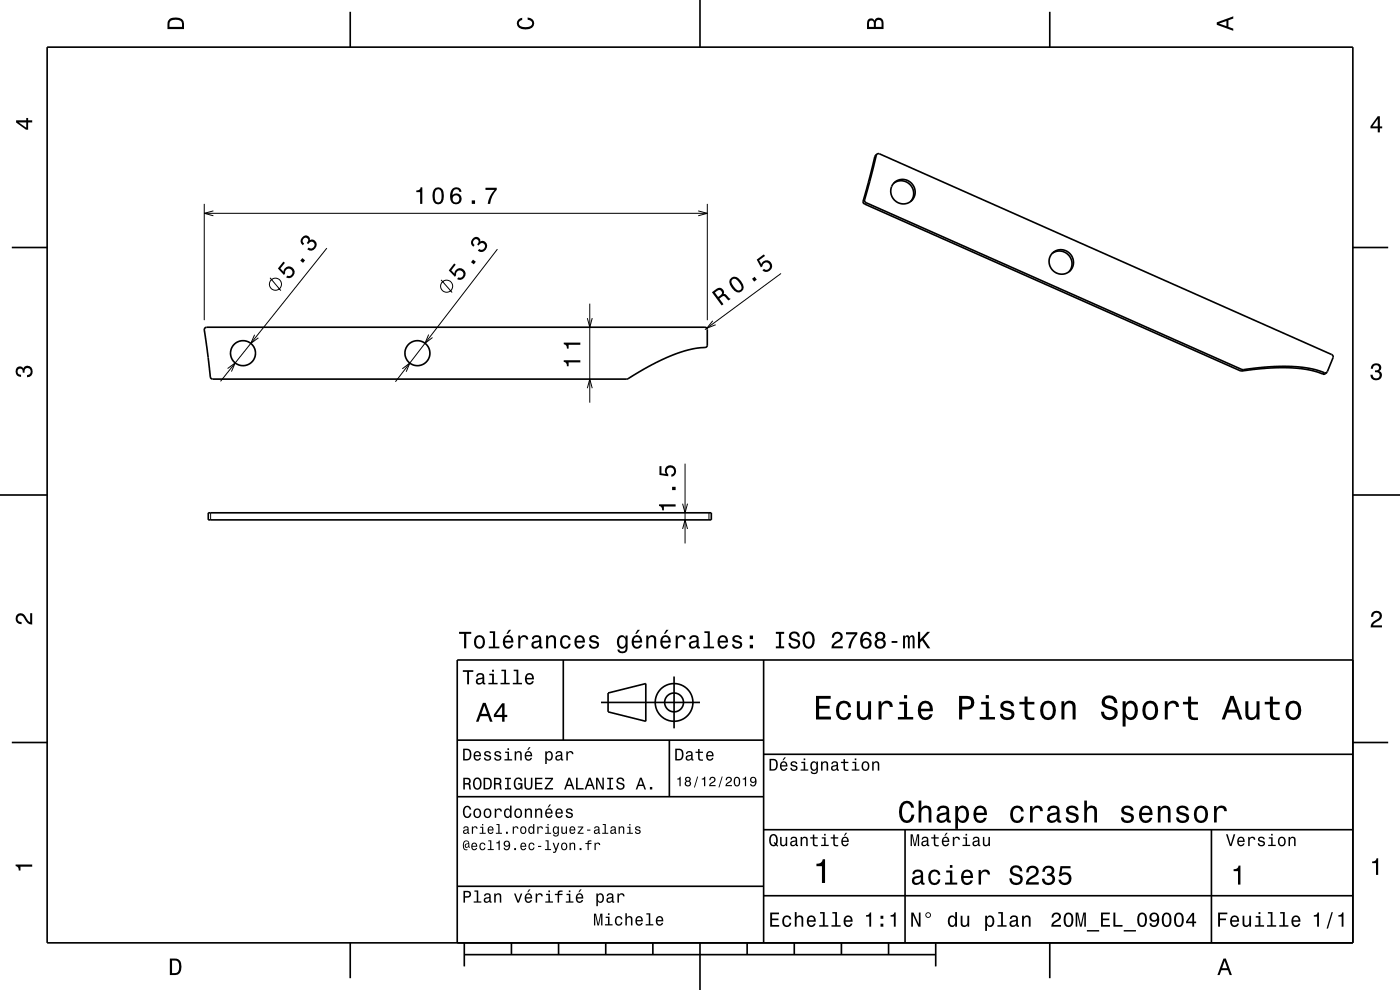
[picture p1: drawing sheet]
<svg xmlns="http://www.w3.org/2000/svg" width="297mm" height="210mm" viewBox="0 0 297 210" stroke-linecap="round" stroke-linejoin="round" font-family="sans-serif">
<g fill="none" stroke="#000" stroke-width=".21">
<path d="M185.9 32.9l-.3 .3M43.3 43.3v24.6M43.3 45.3h106.8M45.3 44.7l-2 .6 2 .5M57.3 58.9l2.3 2.8M69.3 52.6l-22.5 28.3M93.6 59.4l2.3 2.7M105.5 52.9l-21.6 28.1M148.1 44.7l2 .6-2 .5M150.1 43.3v24.6M165.7 58l-16.1 11.9M183.4 42.4l-.3 .3"/>
<path d="M183.7 43l-.3 .3M48.3 78.2l1.6-1.2-.8 1.8M54 71l-.8 1.8 1.6-1.1M85.3 78.2l1.6-1.2-.7 1.9M90.9 71l-.7 1.8 1.6-1.2M124.6 67.5l.5 1.9 .5-1.9M125.1 64.4v21M151.2 68.1l-1.2 1.5 1.8-.7M263.5 78.4l-.4 .3M263.7 78.4l-.3 .3M281 79.1l-.4 .3M124.6 82.3l.5-1.9 .5 1.9"/>
<path d="M145.3 98.4v16.9M44.7 108.8v1.5M144.8 112.2l.5-1.9 .5 1.9M144.8 106.8l.5 2 .5-2M150.4 108.8v1.5"/>
<circle cx="58.4" cy="60.3" r="1.28"/>
<circle cx="94.8" cy="60.7" r="1.28"/>
</g>
<g fill="none" stroke="#000" stroke-width=".35">
<path d="M10 10h277v190h-277zM74.3 2.5v7.5M148.5 0v10M222.7 2.5v7.5M186 32.7a3.1 3.1 0 0 0-.8 2l-2 7.7a.58 .58 0 0 0 .2 .9l79.7 35.4 5.7-.6 4.6-.1 3.8 .4 3.1 .8a.85 .85 0 0 0 1.2-.2M186 32.7l.6-.1 96 42.6 .1 .2 .1 .5-1.3 3.1M186 32.7l-2.5 9.4a.58 .58 0 0 0 .2 .9l79.8 35.4 5.5-.6 4.5-.1 3.8 .3 1.9 .5 1.8 .6 .5-.1M189.6 38.8a2.66 2.66 0 0 1 3.5 .4 2.66 2.66 0 0 1 .1 3.5M2.5 52.5h7.5M223.2 53.8a2.66 2.66 0 0 1 3.5 .3 2.66 2.66 0 0 1 .1 3.6M287 52.5h7.5M43.4 69.6l.4-.2h105.8l.2 .1 .3 .4v3.3a1.08 1.08 0 0 1-1.3 .5l-3.3 .7-3.5 1.2-3.8 1.8-5.2 3h-87.9a.99 .99 0 0 1-.6-1.2l-1.2-9.2z"/>
<path d="M0 105h10M44.2 108.8h106.7v1.5h-106.7zM287 105h10M119.5 140v17M162 140v60M287 140h-190v60M2.5 157.5h7.5M97 157h65M127.5 149h21M129 147l8-2v8l-8-2zM142 157v12M143 143.5v11"/>
<path d="M287 157.5h7.5M97 169h65M162 176h125M162 160h125M192 176v24M257 176v24M97 188h65M162 190h125M74.3 200v7.5M98.5 202.5h100M98.5 200v5M108.5 200v2.5"/>
<path d="M118.5 200v2.5M128.5 200v2.5M138.5 200v2.5M148.5 200v10M158.5 200v2.5M168.5 200v2.5M178.5 200v2.5M188.5 200v2.5M198.5 200v5M222.7 200v7.5"/>
<circle cx="191.6" cy="40.7" r="2.6"/>
<circle cx="225.1" cy="55.5" r="2.6"/>
<circle cx="51.6" cy="74.9" r="2.65"/>
<circle cx="88.6" cy="74.9" r="2.65"/>
<circle cx="143" cy="149" r="2"/>
<circle cx="143" cy="149" r="4"/>
</g>
<g fill="#000">
<path d="M36 4a2.18 2.18 0 0 0-.5 2.2h3.5v-1.2a1.43 1.43 0 0 0-1.7-1.3zM36.3 4.4a2.15 2.15 0 0 1 2.2 .3l.1 1h-2.6v-1z" fill-rule="evenodd"/>
<path d="M109.9 4.2l.9-.4v.4a.7 .7 0 0 0-.7 .5 .7 .7 0 0 0 .3 .8 1.7 1.7 0 0 0 2.5-.5 .9 .9 0 0 0-1-.8v-.5a1.24 1.24 0 0 1 1.4 1.1 1.24 1.24 0 0 1-1 1.4 2.22 2.22 0 0 1-2.5-.7l-.2-.5z" fill-rule="evenodd"/>
<path d="M184.2 4.2l-.3 .7v1.3h3.5v-1.3a.98 .98 0 0 0-.7-1.1 .98 .98 0 0 0-1.2 .6 .84 .84 0 0 0-1.3-.2zM184.5 4.5a.54 .54 0 0 1 .6-.1 .54 .54 0 0 1 .3 .6v.7h-1zM185.9 4.4a.62 .62 0 0 1 .8-.1 .62 .62 0 0 1 .3 .6v.8h-1.2z" fill-rule="evenodd"/>
<path d="M258.1 4.7v.6l3.5 1.2v-.4l-1-.4v-1.4l1-.4v-.4zM258.6 5l1.6-.5v1z" fill-rule="evenodd"/>
<path d="M3.4 25.5v.5l2.1 1.5h.5v-1.5h.8v-.5h-.8v-.5h-.4v.5zM4 26h1.6v1.1z" fill-rule="evenodd"/>
<path d="M292.3 24.7l-1.6 2.1v.4h1.6v.9h.4v-.9h.5v-.4h-.5v-2.1zM292.3 25.2v1.6h-1.1z" fill-rule="evenodd"/>
<path d="M60.1 55.5l-1.1 1.5 1.2 1.3 .3-.3a.8 .8 0 0 1 .6-1.1 .8 .8 0 0 1 .9 .8 .8 .8 0 0 1-1 .8l-.3 .3a1.21 1.21 0 0 0 1.7-.5 1.21 1.21 0 0 0-.7-1.7 1.21 1.21 0 0 0-1.6 1l-.6-.7 .9-1.2zM64.1 54.7l-.4 .6 .6 .5 .4-.6zM64 50.4a1.05 1.05 0 0 0 .2 1.6l.3-.3a.62 .62 0 0 1-.4-.8 .62 .62 0 0 1 .7-.4 .62 .62 0 0 1 .5 .7l-.2 .3 .3 .3a.72 .72 0 0 1 .9-.5 .72 .72 0 0 1 .4 1 .72 .72 0 0 1-.9 .4l-.3-.2-.3 .4a1.18 1.18 0 0 0 1.9-.5 1.18 1.18 0 0 0-1.1-1.6l-.3 .1a.9 .9 0 0 0-.6-.9 .9 .9 0 0 0-1.1 .4z" fill-rule="evenodd"/>
<path d="M88.3 40.4v.4h.8v2.5h.5v-3.6h-.4a.77 .77 0 0 1-.9 .7zM92.1 40.2a2.68 2.68 0 0 0 .3 3 1.14 1.14 0 0 0 1.7-.9 2.31 2.31 0 0 0-.6-2.5l-.5-.1-.6 .1zM92.6 40.2h.7a2.36 2.36 0 0 1 0 2.7h-.7a2.38 2.38 0 0 1 0-2.7zM96 40a2.39 2.39 0 0 0 .2 3.2 1.16 1.16 0 0 0 1.5-.3 1.16 1.16 0 0 0-.2-1.5 1.16 1.16 0 0 0-1.5 0 1.02 1.02 0 0 1 .8-1.3 .58 .58 0 0 1 .6 .6h.5a1.11 1.11 0 0 0-.7-.9 1.11 1.11 0 0 0-1.2 .2zM96 42.2a.75 .75 0 0 1 1.4 0 .75 .75 0 0 1-1.4 0zM100.1 42.5v.8h.7v-.8zM103 39.8v.5h1.9a5.2 5.2 0 0 0-1.4 3h.5a5.3 5.3 0 0 1 1.4-3.1v-.4z" fill-rule="evenodd"/>
<path d="M96.4 55.9l-1.2 1.5 1.3 1.3 .3-.3a.8 .8 0 0 1 .5-1.1 .8 .8 0 0 1 1 .8 .8 .8 0 0 1-1 .7l-.3 .4a1.21 1.21 0 0 0 1.7-.5 1.21 1.21 0 0 0-.8-1.7 1.21 1.21 0 0 0-1.5 1l-.7-.6 1-1.3zM100.3 55.1l-.4 .5 .6 .5 .4-.6zM100.2 50.8a1.04 1.04 0 0 0 .2 1.5l.3-.3a.62 .62 0 0 1-.4-.8 .62 .62 0 0 1 .7-.4 .62 .62 0 0 1 .5 .7l-.3 .4 .3 .2a.72 .72 0 0 1 1-.5 .72 .72 0 0 1 .4 1 .72 .72 0 0 1-1 .4l-.3-.2-.2 .4a1.18 1.18 0 0 0 1.8-.5 1.18 1.18 0 0 0-1.1-1.6l-.2 .1a.9 .9 0 0 0-.7-.9 .9 .9 0 0 0-1 .5z" fill-rule="evenodd"/>
<path d="M119.6 76.4v.4a.78 .78 0 0 1 .7 .9h.3v-.8h2.5v-.5zM119.6 72.7v.3a.78 .78 0 0 1 .7 1h.3v-.9h2.5v-.4z" fill-rule="evenodd"/>
<path d="M151 62l2.1 2.8 .4-.3-.9-1.2a1.09 1.09 0 0 1 1.1-.5l.9 .9 .4-.3-1.1-1h-.4a.97 .97 0 0 0-.3-1.2 .97 .97 0 0 0-1.2 .1zM151.7 62.1a1.09 1.09 0 0 1 1.1-.5 .6 .6 0 0 1 .4 .5 .6 .6 0 0 1-.4 .6l-.4 .3z" fill-rule="evenodd"/>
<path d="M155.2 58.9a1.43 1.43 0 0 0 .1 2.2 1.41 1.41 0 0 0 2 .7 1.42 1.42 0 0 0-.1-2.2 1.51 1.51 0 0 0-2-.7zM155.4 59.2l.3-.1a2.38 2.38 0 0 1 1.6 2.1l-.6 .4a2.38 2.38 0 0 1-1.5-2.1zM159.5 59.1l.5 .6 .5-.4-.4-.6zM160.5 55.1l.9 1.6 .3-.2a.8 .8 0 0 1 .9-.9 .8 .8 0 0 1 .7 1 .8 .8 0 0 1-1.2 .4l-.4 .3a1.21 1.21 0 0 0 1.9 0 1.21 1.21 0 0 0-.4-1.8 1.21 1.21 0 0 0-1.7 .5l-.4-.8 1.2-.9-.3-.3z" fill-rule="evenodd"/>
<path d="M291.1 77.4a1.08 1.08 0 0 1 1.4-.2 1.08 1.08 0 0 1 .4 1.2l-.3 .3a1.06 1.06 0 0 1 .5 1.3 1.06 1.06 0 0 1-1.2 .7 1.1 1.1 0 0 1-1.2-1.2h.5a.71 .71 0 0 0 1 .8 .71 .71 0 0 0 .1-1.3h-.6v-.4a.61 .61 0 0 0 .8-.3 .61 .61 0 0 0-.2-.8 .61 .61 0 0 0-.9 .2l-.1 .5h-.5z" fill-rule="evenodd"/>
<path d="M3.6 78a.86 .86 0 0 1 1.4 .2 1.06 1.06 0 0 1 1.2-.6 1.06 1.06 0 0 1 .7 1.2 1.1 1.1 0 0 1-1.2 1.2v-.4a.71 .71 0 0 0 .8-1 .71 .71 0 0 0-1.3-.1v.6h-.4a.61 .61 0 0 0-.3-.8 .61 .61 0 0 0-.8 .2 .61 .61 0 0 0 .2 .8l.6 .2v.4a1.15 1.15 0 0 1-1.2-.6 1.15 1.15 0 0 1 .3-1.3z" fill-rule="evenodd"/>
<path d="M139.8 107v.3a.77 .77 0 0 1 .7 1h.3v-.9h2.5v-.4zM142.6 103.3v.7h.7v-.7zM139.9 98.9v1.8l1.9 .3v-.4a.79 .79 0 0 1-.2-1.1 .79 .79 0 0 1 1.1-.1 .79 .79 0 0 1 0 1.2l-.3 .1v.4a1.21 1.21 0 0 0 1.1-1.5 1.21 1.21 0 0 0-1.7-.8 1.21 1.21 0 0 0-.5 1.8l-1-.2v-1.5z" fill-rule="evenodd"/>
<path d="M3.6 130.4a1.22 1.22 0 0 1 2 .7l.4 .6 .4 .3v-1.9h.4v2.4a1.8 1.8 0 0 1-1.7-1.4 .71 .71 0 0 0-.9-.5 .71 .71 0 0 0-.5 .8 .71 .71 0 0 0 .9 .5v.5a1.18 1.18 0 0 1-1.2-.7 1.18 1.18 0 0 1 .2-1.3z" fill-rule="evenodd"/>
<path d="M97.4 134v.5h1v3h.5v-3h1.1v-.5zM100.9 135.1a1.53 1.53 0 0 0 .8 2.5 1.48 1.48 0 0 0 1.2-1.4 1.48 1.48 0 0 0-1.2-1.5l-.5 .1zM101.2 135.4a.67 .67 0 0 1 .7-.3 .67 .67 0 0 1 .5 .6 1.11 1.11 0 0 1-.7 1.5 1.17 1.17 0 0 1-.5-1.8zM103.9 133.9v.4h.7v2.9h-.9v.3h2.2v-.3h-.9v-3.3zM107.9 133.6l-.5 .9h.3l.7-.9zM107 135.1a1.54 1.54 0 0 0 .8 2.5 1.06 1.06 0 0 0 1.1-.8h-.5l-.2 .3-.4 .1a.76 .76 0 0 1-.7-.9h1.8a1.17 1.17 0 0 0-.5-1.4 1.17 1.17 0 0 0-1.4 .2zM107.3 135.3a.66 .66 0 0 1 .8-.1 .66 .66 0 0 1 .4 .7h-1.4zM109.9 134.8v2.7h.5v-1.5a.66 .66 0 0 1 .3-.8 .66 .66 0 0 1 .9 .2v.3h.5a.89 .89 0 0 0-.7-1 .89 .89 0 0 0-1 .6v-.5zM113.1 135l-.3 .6h.4a.55 .55 0 0 1 .7-.5 .55 .55 0 0 1 .4 .8h-.2a1 1 0 0 0-1.1 .2 1 1 0 0 0-.2 1 .93 .93 0 0 0 1.6 .1l.1 .3h.6v-.3l-.3-.1v-1.6a1.02 1.02 0 0 0-.7-.8 1.02 1.02 0 0 0-1 .3zM113.3 136.5l1.1-.3a.77 .77 0 0 1-.2 .8 .77 .77 0 0 1-.9 .1l-.1-.3zM115.9 134.8v2.7h.4v-1.5a.63 .63 0 0 1 .5-.9 .63 .63 0 0 1 .7 .7v1.7h.5v-1.8a.89 .89 0 0 0-.7-.9 .89 .89 0 0 0-1 .4v-.4zM119.1 135.1a1.53 1.53 0 0 0 .9 2.5 1.07 1.07 0 0 0 1.1-1h-.5a.67 .67 0 0 1-.6 .6 .67 .67 0 0 1-.7-.6 1.11 1.11 0 0 1 .7-1.5 .6 .6 0 0 1 .6 .6h.5a1.09 1.09 0 0 0-.8-.9 1.09 1.09 0 0 0-1.2 .3zM122.2 135.1a1.54 1.54 0 0 0 .8 2.5 1.06 1.06 0 0 0 1-.8h-.4l-.2 .3-.4 .1a.76 .76 0 0 1-.7-.9h1.8a1.17 1.17 0 0 0-.5-1.4 1.17 1.17 0 0 0-1.4 .2zM122.5 135.3a.66 .66 0 0 1 .8-.1 .66 .66 0 0 1 .3 .7h-1.3zM125.3 135a.75 .75 0 0 0-.3 .8 .75 .75 0 0 0 .7 .5l.9 .3a.63 .63 0 0 1-.6 .7 .63 .63 0 0 1-.6-.6h-.5a1.07 1.07 0 0 0 1.2 .9 1.07 1.07 0 0 0 .9-1.2l-.4-.3-1.1-.4a.53 .53 0 0 1 .5-.7 .53 .53 0 0 1 .6 .5h.4a1.03 1.03 0 0 0-.7-.8 1.03 1.03 0 0 0-1 .3zM131.2 135.1a1.57 1.57 0 0 0 .7 2.5l.5-.1 .3-.4a.73 .73 0 0 1-.3 1 .73 .73 0 0 1-1-.3h-.4a1.1 1.1 0 0 0 1.2 .8 1.1 1.1 0 0 0 .9-1.2v-2.6h-.4v.5l-.3-.4a.9 .9 0 0 0-1.2 .2zM131.5 135.4a.63 .63 0 0 1 .7-.3 .63 .63 0 0 1 .5 .6 1.11 1.11 0 0 1-.7 1.5 1.19 1.19 0 0 1-.5-1.8zM135.3 133.6l-.5 .9h.3l.7-.9zM134.3 135.1a1.54 1.54 0 0 0 .8 2.5 1.06 1.06 0 0 0 1.1-.8h-.5l-.2 .3-.3 .1a.76 .76 0 0 1-.7-.9h1.7a1.16 1.16 0 0 0-.5-1.4 1.16 1.16 0 0 0-1.4 .2zM134.6 135.3a.66 .66 0 0 1 .8-.1 .66 .66 0 0 1 .4 .7h-1.3zM137.1 134.8v2.7h.4v-1.5a.63 .63 0 0 1 .6-.9 .63 .63 0 0 1 .7 .7v1.7h.4v-1.8a.89 .89 0 0 0-.6-.9 .89 .89 0 0 0-1.1 .4v-.4zM141.3 133.6l-.5 .9h.3l.7-.9zM140.4 135.1a1.54 1.54 0 0 0 .8 2.5 1.05 1.05 0 0 0 1.1-.8h-.5l-.2 .3-.4 .1a.76 .76 0 0 1-.7-.9h1.8a1.16 1.16 0 0 0-.5-1.4 1.16 1.16 0 0 0-1.4 .2zM140.7 135.3a.66 .66 0 0 1 .8-.1 .66 .66 0 0 1 .3 .7h-1.3zM143.3 134.8v2.7h.5v-1.5a.66 .66 0 0 1 .3-.8 .66 .66 0 0 1 .9 .2v.3h.5a.89 .89 0 0 0-.7-1 .89 .89 0 0 0-1.1 .6v-.5zM146.5 135l-.3 .6h.4a.55 .55 0 0 1 .7-.5 .55 .55 0 0 1 .4 .8h-.2a1 1 0 0 0-1.1 .2 1 1 0 0 0-.2 1 .93 .93 0 0 0 1.6 .1l.1 .3h.6v-.3l-.3-.1v-1.6a1.02 1.02 0 0 0-1.7-.5zM146.7 136.5l1.1-.3a.77 .77 0 0 1-.2 .8 .77 .77 0 0 1-.9 .1zM149.4 133.9v.4h.7v2.9h-.9v.3h2.3v-.3h-.9v-3.3zM152.5 135.1a1.54 1.54 0 0 0 .8 2.5 1.06 1.06 0 0 0 1.1-.8h-.4l-.3 .3-.3 .1a.76 .76 0 0 1-.7-.9h1.7a1.17 1.17 0 0 0-.4-1.4 1.17 1.17 0 0 0-1.5 .2zM152.9 135.3a.66 .66 0 0 1 .8-.1 .66 .66 0 0 1 .3 .7h-1.3zM155.6 135a.75 .75 0 0 0-.2 .8 .75 .75 0 0 0 .7 .5l.9 .3a.63 .63 0 0 1-.6 .7 .63 .63 0 0 1-.7-.6h-.4a1.07 1.07 0 0 0 1.2 .9 1.07 1.07 0 0 0 .9-1.2l-.4-.3-1.1-.4a.53 .53 0 0 1 .4-.7 .53 .53 0 0 1 .6 .5h.5a1.03 1.03 0 0 0-.7-.8 1.03 1.03 0 0 0-1.1 .3zM159.1 136.8v.7h.6v-.7zM159.1 134.8v.8h.6v-.8zM164.6 134v.5h.6v2.6h-.6v.4h1.8v-.4h-.7v-2.6h.7v-.5zM167.7 134.2a.96 .96 0 0 0-.3 1.1 .96 .96 0 0 0 .9 .6 .77 .77 0 0 1 .9 .9 .83 .83 0 0 1-.9 .4 .83 .83 0 0 1-.6-.8h-.4a1.21 1.21 0 0 0 1.4 1.3 1.21 1.21 0 0 0 .8-1.9l-.8-.3a.71 .71 0 0 1-.9-.6 .7 .7 0 0 1 .8-.5 .7 .7 0 0 1 .6 .7h.5a1.16 1.16 0 0 0-.7-1.1 1.16 1.16 0 0 0-1.3 .2zM170.6 134.4a2.53 2.53 0 0 0 .4 3.1 1.21 1.21 0 0 0 1.7-.9 1.94 1.94 0 0 0-.9-2.6l-.8 .1zM171.2 134.4h.3a1.7 1.7 0 0 1 .4 2.7l-.4 .1a1.69 1.69 0 0 1-.3-2.8zM176.8 134.3l-.3 1h.4a.71 .71 0 0 1 .5-.9 .71 .71 0 0 1 .9 .5 .71 .71 0 0 1-.5 .9 1.81 1.81 0 0 0-1.4 1.7h2.4v-.4h-1.9a2.23 2.23 0 0 1 1.5-1.2 1.13 1.13 0 0 0 .1-1.6 1.13 1.13 0 0 0-1.7 0zM179.5 134.1v.5h1.9a5.2 5.2 0 0 0-1.4 2.9h.5a5.3 5.3 0 0 1 1.4-3v-.4zM183 134.3l-.4 .8a1.75 1.75 0 0 0 1.1 2.5 1.15 1.15 0 0 0 1.2-1.5 1.15 1.15 0 0 0-1.9-.4 1.03 1.03 0 0 1 .8-1.3 .58 .58 0 0 1 .6 .6h.5a1.12 1.12 0 0 0-.7-1 1.12 1.12 0 0 0-1.2 .3zM182.9 136.5a.75 .75 0 0 1 1.5 0 .75 .75 0 0 1-1.5 0zM185.9 134.3a.83 .83 0 0 0 .2 1.3 1.11 1.11 0 0 0-.4 1.6 1.11 1.11 0 0 0 1.5 .3 1.03 1.03 0 0 0 .7-.9 1.03 1.03 0 0 0-.6-1 .89 .89 0 0 0 .5-1 .89 .89 0 0 0-1.1-.6zM186 136.6a.71 .71 0 0 1 1.4 0 .71 .71 0 0 1-1.4 0zM186.1 135a.6 .6 0 0 1 1.2 0 .6 .6 0 0 1-1.2 0zM189.2 136v.4h1.2v-.4zM191.6 134.8v2.7h.4v-2.1l.2-.3h.3l.1 .3v2.1h.4v-2l.4-.4 .2 .1v.4v1.9h.4v-1.8a.69 .69 0 0 0-.5-1l-.5 .4-.2-.3-.3-.1-.5 .4v-.3zM194.7 134v3.5h.5v-1.2l.4-.5 1.2 1.7h.6l-1.5-2 1.4-1.5h-.6l-1.5 1.6v-1.6z" fill-rule="evenodd"/>
<path d="M291.2 129.9a1.18 1.18 0 0 1 1.9 .3 1.18 1.18 0 0 1-1 1.7l-.5 .3-.3 .5h1.9v.4h-2.4a1.8 1.8 0 0 1 1.4-1.8 .71 .71 0 0 0 .5-.8 .71 .71 0 0 0-.9-.5 .71 .71 0 0 0-.5 .8h-.4z" fill-rule="evenodd"/>
<path d="M98.2 158.8v2.5h.9a1.37 1.37 0 0 0 .7-2.2 1.56 1.56 0 0 0-1.6-.3zM98.6 159.1a.98 .98 0 0 1 1.1 .7 .98 .98 0 0 1-.6 1.2h-.5zM100.7 159.6a1.04 1.04 0 0 0-.2 1.2 1.04 1.04 0 0 0 1 .5l.5-.5h-.3l-.4 .3a.54 .54 0 0 1-.5-.7h1.3a.83 .83 0 0 0-.4-.9 .83 .83 0 0 0-1 .1zM100.9 159.7l.2-.1a.47 .47 0 0 1 .5 .1 .47 .47 0 0 1 .1 .5h-.9zM102.9 159.5l-.2 .1a.69 .69 0 0 0 .9 .9l.2 .1a.43 .43 0 0 1-.4 .5 .43 .43 0 0 1-.4-.4h-.3a.74 .74 0 0 0 .9 .7 .74 .74 0 0 0 .5-1l-1-.4a.38 .38 0 0 1 .3-.5 .38 .38 0 0 1 .4 .4h.3a.78 .78 0 0 0-1.2-.4zM105.1 159.5l-.2 .1a.69 .69 0 0 0 .9 .9l.2 .1a.43 .43 0 0 1-.4 .5 .43 .43 0 0 1-.5-.4h-.3a.74 .74 0 0 0 .9 .7 .74 .74 0 0 0 .5-1l-.9-.4a.38 .38 0 0 1 .3-.5 .38 .38 0 0 1 .4 .4h.3a.77 .77 0 0 0-1.2-.4zM107.2 159.4v.3h.5v1.3h-.7v.3h1.6v-.3h-.6v-1.6zM107.7 158.7v.4h.3v-.4zM109.2 159.4v1.9h.3v-1.1a.45 .45 0 0 1 .4-.6 .45 .45 0 0 1 .5 .5v1.2h.3v-1.3a.63 .63 0 0 0-.5-.7 .63 .63 0 0 0-.7 .4v-.3zM112.2 158.5l-.4 .6h.3l.5-.6zM111.5 159.6a1.04 1.04 0 0 0-.2 1.2 1.04 1.04 0 0 0 1.1 .5l.5-.5h-.3l-.5 .3a.54 .54 0 0 1-.5-.7h1.3a.83 .83 0 0 0-.4-.9 .83 .83 0 0 0-1 .1zM111.8 159.7l.1-.1a.48 .48 0 0 1 .5 .1 .48 .48 0 0 1 .2 .5h-1zM115.7 159.4v2.7h.3v-1.1a.66 .66 0 0 0 .7 .4 .66 .66 0 0 0 .5-.6 .91 .91 0 0 0 0-1.1 .91 .91 0 0 0-1-.3l-.2 .3v-.3zM116.1 159.8a.45 .45 0 0 1 .5-.2 .45 .45 0 0 1 .3 .4 .65 .65 0 0 1 .1 .8 .65 .65 0 0 1-.7 .2 .98 .98 0 0 1-.2-1.2zM118.1 159.5l-.2 .4h.3a.39 .39 0 0 1 .4-.3 .39 .39 0 0 1 .3 .5h-.1a.65 .65 0 0 0-1 .4 .65 .65 0 0 0 .6 .9l.6-.3 .1 .2h.4v-.2l-.2-.1v-1.1a.72 .72 0 0 0-.5-.6 .72 .72 0 0 0-.7 .2zM118.2 160.6l.8-.3a.55 .55 0 0 1-.2 .7 .55 .55 0 0 1-.6 0zM120.1 159.4v1.9h.4v-1.1a.47 .47 0 0 1 .2-.6 .47 .47 0 0 1 .6 .2v.2h.4a.64 .64 0 0 0-.5-.7 .64 .64 0 0 0-.8 .4v-.3z" fill-rule="evenodd"/>
<path d="M98.2 142.2v.3h.9v2.7h.4v-2.7h.9v-.3zM101.3 143l-.3 .5h.4a.47 .47 0 0 1 .5-.4 .47 .47 0 0 1 .4 .6l-.2 .1a.84 .84 0 0 0-1 .2 .84 .84 0 0 0 0 1.1 .9 .9 0 0 0 1.3-.2l.1 .2 .5 .1v-.3l-.3-.1v-1.3a.87 .87 0 0 0-1.4-.5zM101.4 144.3l.9-.3a.66 .66 0 0 1-.1 .7 .66 .66 0 0 1-.8 .1zM103.8 142.9v.3h.6v1.6h-.8v.4h2v-.4h-.8v-1.9zM104.4 142.1v.4h.4v-.4zM106.4 142.1v.3h.6v2.4h-.8v.4h1.9v-.4h-.7v-2.7zM109 142.1v.3h.6v2.4h-.8v.4h1.9v-.4h-.7v-2.7zM111.6 143.1a1.32 1.32 0 0 0 .7 2.1 .9 .9 0 0 0 .9-.7h-.3l-.2 .3-.4 .1a.65 .65 0 0 1-.6-.8h1.6a1 1 0 0 0-.4-1.2 1 1 0 0 0-1.3 .2zM111.9 143.3a.57 .57 0 0 1 .7-.1 .57 .57 0 0 1 .3 .6h-1.2z" fill-rule="evenodd"/>
<path d="M102.4 149.1l-1.4 4h.5l.4-1.2h1.6l.4 1.2h.6l-1.5-4zM102.7 149.7l.7 1.7h-1.3zM106.5 149.2l-1.7 2.4v.5h1.7v1h.5v-1h.6v-.5h-.6v-2.4zM106.5 149.9v1.7h-1.3z" fill-rule="evenodd"/>
<path d="M143.2 158.8v2.5h.9a1.37 1.37 0 0 0 .7-2.2 1.56 1.56 0 0 0-1.6-.3zM143.6 159.1a.98 .98 0 0 1 1.1 .7 .98 .98 0 0 1-.6 1.2h-.5zM145.7 159.5l-.2 .4h.3a.39 .39 0 0 1 .5-.3 .39 .39 0 0 1 .3 .5h-.2a.65 .65 0 0 0-.9 .4 .65 .65 0 0 0 .5 .9l.7-.3v.2h.4v-.2l-.1-.1-.1-1.1a.73 .73 0 0 0-.4-.6 .73 .73 0 0 0-.8 .2zM145.8 160.6l.8-.3a.55 .55 0 0 1-.1 .7 .55 .55 0 0 1-.7 0zM148.1 158.9v.5h-.5v.3h.5v1.3a.75 .75 0 0 0 1 .4v-.3a.48 .48 0 0 1-.7-.3v-1.1h.7v-.3h-.7v-.5zM150 159.6a1.04 1.04 0 0 0-.2 1.2 1.04 1.04 0 0 0 1.1 .5l.5-.5h-.4l-.4 .3a.54 .54 0 0 1-.5-.7h1.3a.83 .83 0 0 0-.4-.9 .83 .83 0 0 0-1 .1zM150.3 159.7l.1-.1a.48 .48 0 0 1 .5 .1 .48 .48 0 0 1 .2 .5h-1z" fill-rule="evenodd"/>
<path d="M173.1 147.6v5h3.2v-.6h-2.5v-1.7h2.2v-.6h-2.2v-1.5h2.4v-.6zM177.8 149.2a2.59 2.59 0 0 0 .5 3.4 1.58 1.58 0 0 0 2.3-1.4h-.6a.95 .95 0 0 1-.9 1 .95 .95 0 0 1-1-.9 1.59 1.59 0 0 1 .9-2.1 .85 .85 0 0 1 .9 .8h.7a1.56 1.56 0 0 0-1.1-1.3 1.56 1.56 0 0 0-1.7 .5zM181.8 148.8v2.5a1.27 1.27 0 0 0 .9 1.4 1.27 1.27 0 0 0 1.5-.7v.6h.6v-3.8h-.6v2.2a.92 .92 0 0 1-.6 1.1 .92 .92 0 0 1-1.2-.4v-2.9zM186.4 148.8v3.8h.6v-2.2a.95 .95 0 0 1 .5-1.1 .95 .95 0 0 1 1.2 .3l.1 .4h.6a1.28 1.28 0 0 0-1-1.4 1.28 1.28 0 0 0-1.4 .8v-.6zM190.8 148.9v.5h1v2.7h-1.3v.5h3.2v-.5h-1.3v-3.2zM191.8 147.4v.8h.6v-.8zM195.1 149.2a2.62 2.62 0 0 0 .5 3.4 1.57 1.57 0 0 0 2.2-1.1h-.6l-.3 .5-.5 .2a1.08 1.08 0 0 1-1-1.3h2.5a1.66 1.66 0 0 0-.7-2 1.66 1.66 0 0 0-2.1 .3zM195.6 149.5a.94 .94 0 0 1 1.2-.2 .94 .94 0 0 1 .5 1h-1.9zM203.5 147.6v5h.6v-2.1h.8a1.47 1.47 0 0 0 1.8-1.2 1.47 1.47 0 0 0-1.5-1.7zM204.1 148.2a1.6 1.6 0 0 1 1.8 .5 .86 .86 0 0 1 0 .9 .86 .86 0 0 1-.9 .3h-.9zM208.1 148.9v.5h1v2.7h-1.3v.5h3.3v-.5h-1.3v-3.2zM209.1 147.4v.8h.7v-.8zM212.6 148.9a1.08 1.08 0 0 0-.3 1.2 1.08 1.08 0 0 0 1 .7l1.1 .4a.57 .57 0 0 1 .2 .6 .57 .57 0 0 1-.5 .4 .96 .96 0 0 1-1.4-.8h-.6a1.6 1.6 0 0 0 1.3 1.4 1.6 1.6 0 0 0 1.7-.8 1.13 1.13 0 0 0-1-1.6l-1.1-.3-.2-.4a.87 .87 0 0 1 .9-.5 .87 .87 0 0 1 .8 .6h.6a1.41 1.41 0 0 0-2.1-1.1zM217.4 147.8v1.1h-1.1v.5h1.1v2.6l.2 .4 .4 .3h1.4v-.5a.97 .97 0 0 1-1.4-.5v-2.3h1.4v-.5h-1.4v-1.1zM221.1 149.2a2.56 2.56 0 0 0 .5 3.4 1.72 1.72 0 0 0 1.8-.2 1.72 1.72 0 0 0 .6-1.7 1.7 1.7 0 0 0-.9-1.9 1.7 1.7 0 0 0-2 .4zM221.6 149.6a.96 .96 0 0 1 1-.4 .96 .96 0 0 1 .7 .8 1.59 1.59 0 0 1-1 2.2 1.19 1.19 0 0 1-1-1.5zM225.2 148.8v3.8h.6v-2.2a.97 .97 0 0 1 .5-1.1 .97 .97 0 0 1 1.1 .2l.1 .7v2.4h.7v-2.5a1.27 1.27 0 0 0-.9-1.4 1.27 1.27 0 0 0-1.5 .6v-.5zM234.1 147.9a1.38 1.38 0 0 0-.3 1.5 1.38 1.38 0 0 0 1.3 .9 1.25 1.25 0 0 1 1.4 .9 1.15 1.15 0 0 1-1.3 .9 1.15 1.15 0 0 1-1-1.1h-.7a1.8 1.8 0 0 0 1.7 1.8 1.8 1.8 0 0 0 1.9-1.6 1.46 1.46 0 0 0-1.5-1.4l-.6-.2a.83 .83 0 0 1-.5-1.1 .83 .83 0 0 1 1.2-.3l.5 .5 .1 .4h.7a1.67 1.67 0 0 0-1-1.6 1.67 1.67 0 0 0-1.9 .4zM238.2 148.8v5.3h.6v-2.1a1.32 1.32 0 0 0 1.4 .7 1.32 1.32 0 0 0 1.1-1.1 2.43 2.43 0 0 0-.8-2.8 1.21 1.21 0 0 0-1.7 .5v-.5zM239.1 149.6a.9 .9 0 0 1 .9-.4 .9 .9 0 0 1 .7 .8 1.61 1.61 0 0 1-.9 2.2 1.18 1.18 0 0 1-1-1.5zM242.8 149.2a2.56 2.56 0 0 0 .5 3.4 1.72 1.72 0 0 0 1.8-.2 1.72 1.72 0 0 0 .6-1.7 1.7 1.7 0 0 0-.9-1.9 1.7 1.7 0 0 0-2 .4zM243.3 149.6a.96 .96 0 0 1 1-.4 .96 .96 0 0 1 .7 .8 1.59 1.59 0 0 1-1 2.2 1.19 1.19 0 0 1-1-1.5zM247.1 148.8v3.8h.6v-2.2a.95 .95 0 0 1 .5-1.1 .95 .95 0 0 1 1.2 .3l.1 .4h.6a1.28 1.28 0 0 0-1-1.4 1.28 1.28 0 0 0-1.4 .8v-.6zM252 147.8v1.1h-1v.5h1l.1 2.6 .2 .4 .4 .3h1.4v-.5a.97 .97 0 0 1-1.4-.5v-2.3h1.4v-.5h-1.4v-1.1zM261 147.6l-1.8 5h.6l.6-1.4h2l.5 1.4h.7l-1.9-5zM261.4 148.3l.7 2.2h-1.5zM264.2 148.8v2.5a1.27 1.27 0 0 0 .9 1.4 1.27 1.27 0 0 0 1.5-.7v.6h.6v-3.8h-.6v2.2a.92 .92 0 0 1-.6 1.1 .92 .92 0 0 1-1.1-.4l-.1-2.9zM269.4 147.8v1.1h-1.1v.5h1.1v2.6l.2 .4 .4 .3 .7 .1 .8-.1v-.5a.97 .97 0 0 1-1.4-.5l-.1-2.3h1.5v-.5h-1.5v-1.1zM273.1 149.2a2.56 2.56 0 0 0 .6 3.4 1.72 1.72 0 0 0 1.8-.2 1.72 1.72 0 0 0 .6-1.7 1.7 1.7 0 0 0-.9-1.9 1.7 1.7 0 0 0-2.1 .4zM273.6 149.6a.96 .96 0 0 1 1-.4 .96 .96 0 0 1 .7 .8 1.59 1.59 0 0 1-.9 2.2 1.19 1.19 0 0 1-1.1-1.5z" fill-rule="evenodd"/>
<path d="M98.3 165v2.5h.3v-1.1l.8 .1 .2 1h.4l-.2-1.1-.3-.1a.69 .69 0 0 0 .3-.9 .69 .69 0 0 0-.7-.4zM98.6 165.3h.4a.43 .43 0 0 1 .5 .4 .43 .43 0 0 1-.5 .4h-.4zM100.6 165.2a1.45 1.45 0 0 0 .7 2.3 1.45 1.45 0 0 0 .6-2.3 .84 .84 0 0 0-1.3 0zM101 165.3l.3-.1a1.18 1.18 0 0 1 0 2 1.2 1.2 0 0 1-.3-1.9zM102.6 165v2.5h.8a1.37 1.37 0 0 0 .7-2.2 1.55 1.55 0 0 0-1.5-.3zM102.9 165.3a.98 .98 0 0 1 1.1 .7 .98 .98 0 0 1-.6 1.2h-.5zM104.8 165v2.5h.3v-1.1l.8 .1 .2 1h.4l-.2-1.1-.3-.1a.69 .69 0 0 0 .3-.9 .69 .69 0 0 0-.7-.4zM105.1 165.3h.4a.43 .43 0 0 1 .5 .4 .43 .43 0 0 1-.5 .4h-.4zM107.1 165v.3h.5v1.9h-.5v.3h1.3v-.3h-.5v-1.9h.5v-.3zM109.2 165.3a1.44 1.44 0 0 0 .7 2.2l.4-.1 .3-.3v.4h.2v-1.4h-.9v.3h.6a.61 .61 0 0 1-.8 .8 1.45 1.45 0 0 1 0-1.9 .5 .5 0 0 1 .7 .4h.4a.86 .86 0 0 0-.6-.8 .86 .86 0 0 0-1 .4zM111.2 165v1.5a.87 .87 0 0 0 .9 1 .87 .87 0 0 0 .9-1v-1.5h-.4v1.5a.55 .55 0 0 1-.5 .7 .55 .55 0 0 1-.5-.7v-1.5zM113.5 165v2.5h1.6v-.3h-1.3v-.9h1.2v-.3h-1.2v-.7h1.3v-.3zM115.6 165v.3h1.4l-1.5 1.9v.3h1.8v-.3h-1.4l1.4-1.9v-.3zM120.6 165l-.9 2.5h.3l.3-.8h1l.2 .8h.4l-.9-2.5zM120.8 165.3l.4 1.1h-.8zM122.2 165v2.5h1.6v-.3h-1.3v-2.2zM124.9 165l-.9 2.5h.3l.3-.8h1l.3 .8h.3l-.9-2.5zM125.1 165.3l.4 1.1h-.8zM126.5 165v2.5h.3v-2.1l.9 2.1h.4v-2.5h-.3v2l-1-2zM128.8 165v.3h.5v1.9h-.5v.3h1.3v-.3h-.5v-1.9h.5v-.3zM131 165.1a.69 .69 0 0 0-.2 .8 .69 .69 0 0 0 .7 .4l.3 .1a.46 .46 0 0 1 .3 .7 .46 .46 0 0 1-.7 .1l-.4-.6h-.3a.86 .86 0 0 0 1.1 1 .86 .86 0 0 0 .5-1.3l-.6-.3a.51 .51 0 0 1-.6-.4 .5 .5 0 0 1 .6-.4 .5 .5 0 0 1 .4 .5h.3a.85 .85 0 0 0-.5-.8 .85 .85 0 0 0-.9 .2zM135.8 165l-.9 2.5h.3l.2-.8h1l.3 .8h.4l-1-2.5zM135.9 165.3l.4 1.1h-.7zM137.9 166.9v.6h.5v-.6z" fill-rule="evenodd"/>
<path d="M98.4 175.4l-.1 .4h.2a.31 .31 0 0 1 .4-.3 .31 .31 0 0 1 .2 .4 .61 .61 0 0 0-.7 .2 .61 .61 0 0 0-.1 .7 .61 .61 0 0 0 .9-.1v.1l.4 .1-.2-.3v-.9a.58 .58 0 0 0-1-.3zM98.5 176.3l.7-.2v.2a.34 .34 0 0 1-.4 .4 .34 .34 0 0 1-.3-.4zM100.1 175.3v1.6h.3l.1-1.3 .4-.1 .2 .3h.2a.51 .51 0 0 0-.4-.5 .51 .51 0 0 0-.6 .3v-.3zM101.9 175.4v.2h.4v1.1h-.6v.2h1.3v-.2h-.5v-1.3zM102.3 174.8v.3h.2v-.3zM103.6 175.5a.83 .83 0 0 0-.1 .9 .83 .83 0 0 0 .8 .5l.4-.5-.8 .3-.2-.5h1v-.2a.64 .64 0 0 0-.3-.7 .64 .64 0 0 0-.8 .2zM103.8 175.6l.4-.1 .3 .5h-.8zM105.3 174.8v.2h.4v1.7h-.5v.2h1.3v-.2h-.5v-1.9zM107.3 176.4v.5h.4v-.5zM108.8 175.3v1.6h.2l.1-1.3 .5-.1 .1 .3h.3a.51 .51 0 0 0-.4-.5 .51 .51 0 0 0-.6 .3v-.3zM110.5 175.5a.83 .83 0 0 0-.1 1 .83 .83 0 0 0 .9 .4 .79 .79 0 0 0 .3-1.1 .79 .79 0 0 0-1.1-.3zM110.7 175.6l.1-.1a.56 .56 0 0 1 .6 .6 .56 .56 0 0 1-.6 .6l-.2-.3zM112.2 175.5a.85 .85 0 0 0-.1 .9 .85 .85 0 0 0 .7 .5l.3-.3v.3h.3v-2.1h-.3v.8l-.4-.3zM112.4 175.6l.1-.1a.56 .56 0 0 1 .6 .6 .56 .56 0 0 1-.6 .6l-.2-.3zM114 175.3v1.6h.2l.1-1.3 .5-.1 .1 .3h.3a.51 .51 0 0 0-.4-.5 .51 .51 0 0 0-.6 .3v-.3zM115.7 175.4v.2h.4v1.1h-.5v.2h1.3v-.2h-.5v-1.3zM116.1 174.8v.3h.3v-.3zM117.4 175.5a.85 .85 0 0 0-.1 .9 .85 .85 0 0 0 .7 .5l.3-.3a.42 .42 0 0 1-.2 .6 .42 .42 0 0 1-.5-.2h-.3a.63 .63 0 0 0 .7 .5 .63 .63 0 0 0 .6-.7v-1.5h-.3v.3l-.4-.3zM117.6 175.6l.1-.1a.56 .56 0 0 1 .6 .6 .56 .56 0 0 1-.6 .6l-.2-.3zM119.1 175.3v1a.51 .51 0 0 0 .3 .6 .51 .51 0 0 0 .6-.3v.3h.3v-1.6h-.3v1.1l-.4 .3-.3-.2v-1.2zM121 175.5a.83 .83 0 0 0-.2 .9 .83 .83 0 0 0 .8 .5l.4-.5-.7 .3-.3-.5h1.1v-.2a.64 .64 0 0 0-.4-.7 .64 .64 0 0 0-.7 .2zM121.2 175.6l.4-.1 .2 .5h-.8zM122.6 175.3v.2h.8l-.9 1.2v.2h1.3v-.2h-.9l.9-1.2v-.2zM124.5 176v.2h.7v-.2zM126.2 175.4l-.2 .4h.3a.31 .31 0 0 1 .4-.3 .31 .31 0 0 1 .2 .4 .61 .61 0 0 0-.7 .2 .61 .61 0 0 0-.1 .7 .61 .61 0 0 0 .8-.1l.1 .1 .3 .1-.1-.3v-.9a.58 .58 0 0 0-.4-.4 .58 .58 0 0 0-.6 .1zM126.3 176.3l.6-.2v.2a.34 .34 0 0 1-.3 .4 .34 .34 0 0 1-.4-.4zM127.9 174.8v.2h.4v1.7h-.6v.2h1.3v-.2h-.5v-1.9zM129.7 175.4l-.2 .4h.2a.31 .31 0 0 1 .4-.3 .31 .31 0 0 1 .2 .4 .61 .61 0 0 0-.7 .2 .61 .61 0 0 0 0 .7 .61 .61 0 0 0 .8-.1l.1 .1 .3 .1-.1-.3-.1-.9a.58 .58 0 0 0-.9-.3zM129.8 176.3l.6-.2v.2a.34 .34 0 0 1-.3 .4 .34 .34 0 0 1-.4-.4zM131.2 175.3v1.6h.3v-1.1l.4-.3 .3 .2v1.2h.2v-1.1a.51 .51 0 0 0-.3-.5 .51 .51 0 0 0-.6 .3v-.3zM133.1 175.4v.2h.4v1.1h-.5v.2h1.3v-.2h-.6v-1.3zM133.5 174.8v.3h.3v-.3zM134.9 175.4l-.2 .3 .1 .3 .8 .3a.34 .34 0 0 1-.3 .4 .34 .34 0 0 1-.4-.3h-.2a.59 .59 0 0 0 .7 .5 .59 .59 0 0 0 .4-.8l-.8-.3a.31 .31 0 0 1 .3-.4 .31 .31 0 0 1 .3 .3h.3a.62 .62 0 0 0-1-.3z" fill-rule="evenodd"/>
<path d="M98.4 171.2a1.45 1.45 0 0 0 .7 2.3 .94 .94 0 0 0 .9-1h-.3a.59 .59 0 0 1-.8 .7 1.31 1.31 0 0 1 .2-2l.3 .1 .2 .4h.4a.85 .85 0 0 0-.6-.8 .85 .85 0 0 0-1 .3zM100.6 171.7a1.04 1.04 0 0 0-.1 1.3 1.04 1.04 0 0 0 1.1 .5 1.04 1.04 0 0 0 .5-1.3 1.04 1.04 0 0 0-1.2-.7zM100.9 171.9a.48 .48 0 0 1 .5-.1 .48 .48 0 0 1 .3 .4 .66 .66 0 0 1 0 .7 .66 .66 0 0 1-.7 .3 .98 .98 0 0 1-.1-1.3zM102.8 171.7a1.04 1.04 0 0 0-.2 1.3 1.04 1.04 0 0 0 1.2 .5 1.04 1.04 0 0 0 .5-1.3 1.04 1.04 0 0 0-1.2-.7zM103 171.9a.48 .48 0 0 1 .5-.1 .48 .48 0 0 1 .4 .4 .66 .66 0 0 1 0 .7 .66 .66 0 0 1-.7 .3 .97 .97 0 0 1-.2-1.3zM105 171.5v2h.3v-1.1a.47 .47 0 0 1 .2-.6 .47 .47 0 0 1 .6 .2l.1 .1h.3a.64 .64 0 0 0-.5-.6 .64 .64 0 0 0-.7 .4v-.4zM107.1 171.7a1.06 1.06 0 0 0-.2 1.2 1.06 1.06 0 0 0 .9 .6l.4-.3v.3h.3v-2.6h-.3v.9a.63 .63 0 0 0-1.1-.1zM107.4 171.9a.44 .44 0 0 1 .4-.1 .44 .44 0 0 1 .4 .4 .65 .65 0 0 1 0 .7 .65 .65 0 0 1-.7 .3l-.2-.4zM109.3 171.7a1.04 1.04 0 0 0-.1 1.3 1.04 1.04 0 0 0 1.1 .5 1.04 1.04 0 0 0 .5-1.3 1.04 1.04 0 0 0-1.2-.7zM109.5 171.9a.48 .48 0 0 1 .6-.1 .48 .48 0 0 1 .3 .4 .66 .66 0 0 1 0 .7 .66 .66 0 0 1-.7 .3 .98 .98 0 0 1-.2-1.3zM111.4 171.5v2h.3v-1.1a.45 .45 0 0 1 .3-.7 .45 .45 0 0 1 .5 .6v1.2h.4v-1.3a.63 .63 0 0 0-.5-.7 .63 .63 0 0 0-.7 .3v-.3zM113.5 171.5v2h.3v-1.1a.45 .45 0 0 1 .3-.6 .45 .45 0 0 1 .6 .2v1.5h.3v-1.3a.63 .63 0 0 0-.4-.7 .63 .63 0 0 0-.8 .3v-.3zM116.5 170.7l-.3 .6h.2l.5-.6zM115.9 171.7a1.04 1.04 0 0 0-.2 1.2 1.04 1.04 0 0 0 1 .6l.5-.6h-.3l-.4 .4a.54 .54 0 0 1-.5-.7h1.2a.83 .83 0 0 0-.3-1 .83 .83 0 0 0-1 .1zM116.1 171.9l.2-.1a.47 .47 0 0 1 .4 .1 .47 .47 0 0 1 .2 .4h-.9zM118 171.7a1.04 1.04 0 0 0-.2 1.2 1.04 1.04 0 0 0 1.1 .6l.5-.6h-.3l-.5 .4a.53 .53 0 0 1-.5-.7h1.3a.83 .83 0 0 0-.3-1 .83 .83 0 0 0-1.1 .1zM118.3 171.9l.1-.1a.47 .47 0 0 1 .5 .1 .47 .47 0 0 1 .2 .4h-1zM120.2 171.6l-.1 .2a.69 .69 0 0 0 .8 .9l.3 .1a.43 .43 0 0 1-.4 .5 .43 .43 0 0 1-.5-.4h-.3a.74 .74 0 0 0 .9 .7 .74 .74 0 0 0 .5-1.1l-1-.3a.38 .38 0 0 1 .3-.5 .38 .38 0 0 1 .5 .3h.3a.77 .77 0 0 0-1.3-.4z" fill-rule="evenodd"/>
<path d="M98.5 178.4a1.51 1.51 0 0 0 .1 1.9h.6v-.2a.49 .49 0 0 1-.8-.4 .96 .96 0 0 1 .5-1.2l.3 .1 .1 .2a.65 .65 0 0 0-.6 .9l.3 .2 .4-.3 .2 .2v-.1a1.03 1.03 0 0 0-.8-1.4zM98.9 179.2l.5-.2-.1 .6h-.4zM100.1 178.9a.83 .83 0 0 0-.1 1 .83 .83 0 0 0 .8 .4l.4-.4-.7 .2-.3-.5h1v-.1a.64 .64 0 0 0-.3-.7 .64 .64 0 0 0-.8 .1zM100.3 179.1l.5-.1 .2 .4h-.8zM101.9 178.9a.83 .83 0 0 0-.2 1 .83 .83 0 0 0 .9 .4l.4-.5h-.3l-.2 .3a.58 .58 0 0 1-.5-.6 .58 .58 0 0 1 .5-.5l.2 .3h.3a.62 .62 0 0 0-.5-.6 .62 .62 0 0 0-.6 .2zM103.6 178.3v.2h.4v1.6h-.5v.2h1.3v-.2h-.6v-1.8zM105.3 178.7v.2h.5v1.4h.2v-2zM107 178.5a.65 .65 0 0 0 0 .9 .65 .65 0 0 0 .9 0 .59 .59 0 0 1-.4 .7h-.3l-.1-.3h-.3a.7 .7 0 0 0 .9 .5 .7 .7 0 0 0 .5-.8 .81 .81 0 0 0-.2-1 .81 .81 0 0 0-1 0zM107.1 179a.45 .45 0 0 1 .9 0 .45 .45 0 0 1-.9 0zM109.1 179.9v.4h.4v-.4zM110.5 178.9a.83 .83 0 0 0-.1 1 .83 .83 0 0 0 .8 .4l.4-.4-.7 .2-.3-.5h1.1v-.1a.64 .64 0 0 0-.4-.7 .64 .64 0 0 0-.8 .1zM110.7 179.1l.5-.1 .2 .4h-.8zM112.3 178.9a.83 .83 0 0 0-.2 1 .83 .83 0 0 0 .9 .4l.4-.5h-.3l-.2 .3a.58 .58 0 0 1-.5-.6 .58 .58 0 0 1 .5-.5l.2 .3h.3a.63 .63 0 0 0-.5-.6 .63 .63 0 0 0-.6 .2zM114.1 179.4v.3h.7v-.3zM115.7 178.3v.2h.4v1.6h-.5v.2h1.3v-.2h-.5v-1.8zM117.2 178.8l.6 1.6-.1 .3h-.4v.2h.4l.3-.2 .7-1.9h-.3l-.4 1.2-.5-1.2zM119.2 178.9a.83 .83 0 0 0-.1 1 .83 .83 0 0 0 .9 .4 .79 .79 0 0 0 .3-1.1 .79 .79 0 0 0-1.1-.3zM119.4 179.1l.1-.1a.56 .56 0 0 1 .6 .5 .56 .56 0 0 1-.6 .6l-.2-.3zM120.8 178.8v1.5h.3v-1.1l.4-.3 .3 .3v1.1h.2v-1a.51 .51 0 0 0-.3-.6 .51 .51 0 0 0-.6 .3v-.2zM123 179.9v.4h.4v-.4zM124.2 178.8v.2h.4v1.3h.3v-1.3h.6v-.2h-.6l.1-.3h.5v-.2h-.3a.46 .46 0 0 0-.6 .5zM126.1 178.8v1.5h.3l.1-1.2 .4-.1 .2 .3h.2a.51 .51 0 0 0-.4-.6 .51 .51 0 0 0-.5 .3v-.2z" fill-rule="evenodd"/>
<path d="M143.7 165.1v.3h.4v1.4h.3v-2zM145.5 164.9l-.2 .5 .3 .3a.62 .62 0 0 0-.1 .9 .62 .62 0 0 0 .9 0 .62 .62 0 0 0-.1-.9 .58 .58 0 0 0 0-.9 .58 .58 0 0 0-.8 .1zM145.5 166.2a.41 .41 0 0 1 .8 0 .41 .41 0 0 1-.8 0zM145.6 165.3a.35 .35 0 0 1 .7 0 .35 .35 0 0 1-.7 0zM147.9 164.7l-.7 2.3h.2l.7-2.3zM148.9 165.1v.3h.4v1.4h.3v-2zM150.7 164.9l-.2 .6h.2a.4 .4 0 0 1 .3-.5 .4 .4 0 0 1 .5 .3 .4 .4 0 0 1-.3 .5l-.1 .1a.95 .95 0 0 0-.7 .9h1.4v-.3h-1.1l.5-.4a.67 .67 0 0 0 .5-1 .67 .67 0 0 0-1-.2zM153.1 164.7l-.7 2.3h.2l.7-2.3zM154.1 164.9l-.2 .6h.3a.4 .4 0 0 1 .3-.5 .4 .4 0 0 1 .5 .3 .4 .4 0 0 1-.3 .5l-.2 .1a.93 .93 0 0 0-.6 .9h1.4v-.3h-1.1l.5-.4a.67 .67 0 0 0 .5-1 .67 .67 0 0 0-1.1-.2zM155.8 165a1.15 1.15 0 0 0 .5 1.8 1.16 1.16 0 0 0 .5-1.8 .63 .63 0 0 0-1 0zM156.1 165.1l.2-.1a.98 .98 0 0 1 0 1.6l-.2-.1-.2-.3v-.7zM157.6 165.1v.3h.4v1.4h.3v-2zM159.3 165a.66 .66 0 0 0 0 .9 .66 .66 0 0 0 .9 0 .58 .58 0 0 1-.5 .7l-.2-.1-.1-.2h-.3a.7 .7 0 0 0 .9 .5 .7 .7 0 0 0 .5-.8 .81 .81 0 0 0-.2-1 .81 .81 0 0 0-1 0zM159.4 165.4a.42 .42 0 0 1 .8 0 .42 .42 0 0 1-.8 0z" fill-rule="evenodd"/>
<path d="M163.2 161v2.5h.9a1.37 1.37 0 0 0 .7-2.2 1.58 1.58 0 0 0-1.6-.3zM163.6 161.3a.98 .98 0 0 1 1.1 .7 .98 .98 0 0 1-.6 1.2h-.5zM166.4 160.7l-.4 .6h.2l.5-.6zM165.7 161.7a1.04 1.04 0 0 0-.2 1.2 1.04 1.04 0 0 0 1 .6l.5-.6h-.3l-.4 .4a.54 .54 0 0 1-.5-.7h1.3a.83 .83 0 0 0-.4-1 .83 .83 0 0 0-1 .1zM165.9 161.9l.2-.1a.48 .48 0 0 1 .5 .1 .48 .48 0 0 1 .1 .4h-.9zM167.9 161.6l-.2 .2a.68 .68 0 0 0 .9 .9l.2 .1a.43 .43 0 0 1-.4 .5 .43 .43 0 0 1-.4-.4h-.3a.74 .74 0 0 0 .9 .7 .74 .74 0 0 0 .5-1.1l-1-.3a.38 .38 0 0 1 .3-.5 .38 .38 0 0 1 .4 .4l.3-.1a.78 .78 0 0 0-1.2-.4zM170 161.6v.3h.5v1.3h-.7v.3h1.7v-.3h-.7v-1.6zM170.5 160.9v.3h.3v-.3zM172.1 161.7a1.06 1.06 0 0 0-.2 1.2 1.06 1.06 0 0 0 .9 .6l.4-.3a.52 .52 0 0 1-.2 .7 .52 .52 0 0 1-.7-.3h-.3a.78 .78 0 0 0 .9 .6 .78 .78 0 0 0 .6-.8v-1.9h-.3v.4l-.2-.3a.64 .64 0 0 0-.9 .1zM172.4 161.9a.45 .45 0 0 1 .4-.1 .45 .45 0 0 1 .4 .4 .65 .65 0 0 1 0 .7 .65 .65 0 0 1-.7 .3l-.2-.4zM174.2 161.5v2h.3v-1.1a.45 .45 0 0 1 .3-.6 .45 .45 0 0 1 .5 .2l.1 1.5h.3v-1.3a.63 .63 0 0 0-.5-.7 .63 .63 0 0 0-.7 .3v-.3zM176.6 161.6l-.2 .5h.3a.39 .39 0 0 1 .4-.4 .39 .39 0 0 1 .3 .6h-.1a.65 .65 0 0 0-1 .4 .65 .65 0 0 0 .6 .8l.6-.3 .1 .2 .4 .1-.2-.4v-1a.73 .73 0 0 0-1.2-.5zM176.7 162.7l.8-.2a.55 .55 0 0 1-.2 .6 .55 .55 0 0 1-.6 .1zM178.9 161v.6h-.5v.3h.5l.1 1.3a.75 .75 0 0 0 1 .3v-.3a.48 .48 0 0 1-.7-.2v-1.1h.7v-.3h-.7v-.6zM180.8 161.6v.3h.5v1.3h-.6v.3h1.6v-.3h-.6v-1.6zM181.3 160.9v.3h.4v-.3zM183 161.7a1.04 1.04 0 0 0-.2 1.3 1.04 1.04 0 0 0 1.2 .5 1.04 1.04 0 0 0 .4-1.3 1.04 1.04 0 0 0-1.2-.7zM183.2 161.9a.48 .48 0 0 1 .5-.1 .48 .48 0 0 1 .4 .4 .66 .66 0 0 1 0 .7 .66 .66 0 0 1-.7 .3 .98 .98 0 0 1-.2-1.3zM185 161.5v2h.3v-1.1a.45 .45 0 0 1 .3-.6 .45 .45 0 0 1 .6 .2v1.5h.3v-1.3a.63 .63 0 0 0-.4-.7 .63 .63 0 0 0-.8 .3v-.3z" fill-rule="evenodd"/>
<path d="M163.4 177.2a1.45 1.45 0 0 0 .7 2.3l.5-.2 .3 .3 .2-.2-.3-.3a1.53 1.53 0 0 0-.5-2.2l-.6 .1zM163.8 177.3l.3-.1a1.21 1.21 0 0 1 .5 1.7l-.3-.3-.2 .2 .3 .3a.45 .45 0 0 1-.7-.1 1.62 1.62 0 0 1 .1-1.7zM165.5 177.5v1.3a.63 .63 0 0 0 .4 .7 .63 .63 0 0 0 .8-.3v.3h.3v-2h-.3v1.2a.46 .46 0 0 1-.3 .5 .46 .46 0 0 1-.6-.2v-1.5zM167.9 177.6l-.2 .5h.3a.39 .39 0 0 1 .5-.4 .39 .39 0 0 1 .2 .6h-.1a.65 .65 0 0 0-.9 .4 .65 .65 0 0 0 .5 .8l.6-.3 .1 .2 .4 .1v-.3h-.2v-1.1a.73 .73 0 0 0-1.2-.5zM168 178.7l.8-.2a.55 .55 0 0 1-.2 .6 .55 .55 0 0 1-.6 .1zM169.8 177.5v2h.4v-1.1a.45 .45 0 0 1 .2-.6 .45 .45 0 0 1 .6 .2v1.5h.3v-1.3a.63 .63 0 0 0-.4-.7 .63 .63 0 0 0-.8 .3v-.3zM172.4 177v.6h-.5v.3h.5l.1 1.3a.75 .75 0 0 0 1 .3v-.3a.49 .49 0 0 1-.7-.2v-1.1h.7v-.3h-.7v-.6zM174.3 177.6v.3h.5v1.3h-.6v.3h1.6v-.3h-.6v-1.6zM174.8 176.9v.3h.4v-.3zM176.8 177v.6h-.6v.3h.6v1.3a.74 .74 0 0 0 1 .3v-.3a.49 .49 0 0 1-.7-.2v-1.1h.7v-.3h-.7v-.6zM179.4 176.7l-.4 .6h.2l.5-.6zM178.7 177.7a1.04 1.04 0 0 0-.2 1.2 1.04 1.04 0 0 0 1 .6l.5-.6h-.3l-.4 .4a.54 .54 0 0 1-.5-.7h1.3a.83 .83 0 0 0-.4-1 .83 .83 0 0 0-1 .1zM178.9 177.9l.2-.1a.48 .48 0 0 1 .5 .1 .48 .48 0 0 1 .1 .4h-.9z" fill-rule="evenodd"/>
<path d="M193.2 177v2.5h.3v-2.3l.4 2.3h.3l.5-2.3v2.3h.3v-2.5h-.5l-.4 2.2-.5-2.2zM195.7 177.6l-.2 .5h.3a.39 .39 0 0 1 .5-.4 .39 .39 0 0 1 .3 .6h-.2a.65 .65 0 0 0-.9 .4 .65 .65 0 0 0 .5 .8l.7-.3v.2l.4 .1v-.3h-.1l-.1-1.1a.73 .73 0 0 0-1.2-.5zM195.8 178.7l.8-.2a.55 .55 0 0 1-.1 .6 .55 .55 0 0 1-.7 .1zM198.1 177v.6h-.5v.3h.5v1.3a.74 .74 0 0 0 1 .3v-.3a.49 .49 0 0 1-.7-.2v-1.1h.7v-.3h-.7v-.6zM200.7 176.7l-.4 .6h.3l.5-.6zM200 177.7a1.04 1.04 0 0 0-.2 1.2 1.04 1.04 0 0 0 1.1 .6l.5-.6h-.4l-.4 .4a.54 .54 0 0 1-.5-.7h1.3a.83 .83 0 0 0-.4-1 .83 .83 0 0 0-1 .1zM200.3 177.9l.1-.1a.48 .48 0 0 1 .5 .1 .48 .48 0 0 1 .2 .4h-1zM202.1 177.5v2h.3v-1.1a.47 .47 0 0 1 .3-.6 .47 .47 0 0 1 .6 .2v.1h.3a.64 .64 0 0 0-.4-.6 .64 .64 0 0 0-.8 .4v-.4zM204.3 177.6v.3h.5v1.3h-.6v.3h1.6v-.3h-.6v-1.6zM204.8 176.9v.3h.4v-.3zM206.6 177.6l-.2 .5h.3a.39 .39 0 0 1 .4-.4 .39 .39 0 0 1 .3 .6h-.1a.65 .65 0 0 0-1 .4 .65 .65 0 0 0 .6 .8l.6-.3 .1 .2 .4 .1v-.3h-.2v-1.1a.72 .72 0 0 0-.5-.6 .72 .72 0 0 0-.7 .1zM206.7 178.7l.8-.2a.55 .55 0 0 1-.2 .6 .55 .55 0 0 1-.6 .1zM208.5 177.5v1.3a.63 .63 0 0 0 .5 .7 .63 .63 0 0 0 .7-.3v.3h.3v-2h-.3v1.2a.46 .46 0 0 1-.3 .5 .46 .46 0 0 1-.6-.2v-1.5z" fill-rule="evenodd"/>
<path d="M191.2 170.5a3.6 3.6 0 0 0 0 3.5 1.59 1.59 0 0 0 1.8 .5 1.59 1.59 0 0 0 1-1.7h-.6a1.06 1.06 0 0 1-1.4 1.1 2.68 2.68 0 0 1-.1-3.4 .92 .92 0 0 1 1.4 .8h.6a1.53 1.53 0 0 0-1.1-1.4 1.53 1.53 0 0 0-1.6 .6zM194.9 169.8v4.7h.6v-2a.82 .82 0 0 1 .5-1 .82 .82 0 0 1 1 .4v2.6h.6v-2.3a1.13 1.13 0 0 0-.8-1.3 1.13 1.13 0 0 0-1.3 .6v-1.7zM199.2 171.2l-.4 .8h.5a.71 .71 0 0 1 .9-.7 .71 .71 0 0 1 .5 1l-.3 .1a1.47 1.47 0 0 0-1.7 1.2 .94 .94 0 0 0 1 1l.6-.2 .6-.4 .1 .4 .7 .1v-.5h-.3v-2.1a1.31 1.31 0 0 0-2.2-.7zM199.4 173.1l1.4-.4a.99 .99 0 0 1-.3 1.1 .99 .99 0 0 1-1.1 .1l-.2-.4zM202.7 171v4.8h.5v-1.9a1.19 1.19 0 0 0 1.3 .7 1.19 1.19 0 0 0 1-1.1 1.94 1.94 0 0 0-1.3-2.6 1.06 1.06 0 0 0-1 .6v-.5zM203.5 171.7a.81 .81 0 0 1 .9-.3 .81 .81 0 0 1 .5 .7 1.45 1.45 0 0 1-.8 2 1.52 1.52 0 0 1-.6-2.4zM206.9 171.4a1.98 1.98 0 0 0 1 3.2 1.36 1.36 0 0 0 1.4-1.1h-.5l-.3 .4-.5 .2a.97 .97 0 0 1-.9-1.2h2.3a1.5 1.5 0 0 0-.7-1.8 1.5 1.5 0 0 0-1.8 .3zM207.3 171.6a.85 .85 0 0 1 1.1-.1 .85 .85 0 0 1 .4 .9h-1.7zM214.7 171.4a1.96 1.96 0 0 0 1.1 3.2 1.36 1.36 0 0 0 1.4-1.4h-.6a.86 .86 0 0 1-.8 .9 .86 .86 0 0 1-.9-.8 1.43 1.43 0 0 1 .9-1.9 .77 .77 0 0 1 .8 .7h.6a1.41 1.41 0 0 0-1-1.2 1.41 1.41 0 0 0-1.5 .5zM218.5 171v3.5h.6v-2a.85 .85 0 0 1 .4-1 .85 .85 0 0 1 1.1 .3l.1 .3h.5a1.15 1.15 0 0 0-.8-1.2 1.15 1.15 0 0 0-1.4 .7v-.6zM222.6 171.2l-.4 .8h.6a.71 .71 0 0 1 .8-.7 .71 .71 0 0 1 .5 1l-.3 .1a1.47 1.47 0 0 0-1.7 1.2 .94 .94 0 0 0 1 1l.6-.2 .6-.4 .1 .4 .7 .1v-.5h-.3v-2.1a1.31 1.31 0 0 0-2.2-.7zM222.8 173.1l1.4-.4a.99 .99 0 0 1-.2 1.1 .99 .99 0 0 1-1.2 .1l-.1-.4zM226.5 171.2a.97 .97 0 0 0-.3 1 .97 .97 0 0 0 .9 .7l1 .3a.51 .51 0 0 1 .2 .5 .51 .51 0 0 1-.5 .3 .86 .86 0 0 1-1.2-.6h-.5a1.41 1.41 0 0 0 1.3 1.2 1.41 1.41 0 0 0 1.5-1.2 1.01 1.01 0 0 0-1.1-1l-.9-.2-.2-.3a.78 .78 0 0 1 .8-.5 .78 .78 0 0 1 .7 .5h.6a1.26 1.26 0 0 0-1.9-1zM230 169.8v4.7h.6v-2a.82 .82 0 0 1 .5-1 .82 .82 0 0 1 1 .4v2.6h.6v-2.3a1.13 1.13 0 0 0-.8-1.3 1.13 1.13 0 0 0-1.3 .6v-1.7zM238.2 171.2a.97 .97 0 0 0-.3 1 .97 .97 0 0 0 .9 .7l1.1 .3a.51 .51 0 0 1 .1 .5 .51 .51 0 0 1-.5 .3 .86 .86 0 0 1-1.2-.6h-.5a1.42 1.42 0 0 0 1.3 1.2 1.42 1.42 0 0 0 1.5-1.2 1.01 1.01 0 0 0-1.1-1l-.9-.2-.2-.3a.78 .78 0 0 1 .8-.5 .78 .78 0 0 1 .7 .5h.6a1.26 1.26 0 0 0-1.9-1zM242 171.4a1.98 1.98 0 0 0 1 3.2 1.36 1.36 0 0 0 1.4-1.1h-.5l-.3 .4-.5 .2a.97 .97 0 0 1-.9-1.2h2.3a1.5 1.5 0 0 0-.6-1.8 1.5 1.5 0 0 0-1.9 .3zM242.5 171.6a.85 .85 0 0 1 1-.1 .85 .85 0 0 1 .4 .9h-1.7zM245.6 171v3.5h.6v-2a.82 .82 0 0 1 .5-1 .82 .82 0 0 1 1 .4l.1 2.6h.5v-2.3a1.14 1.14 0 0 0-.8-1.3 1.14 1.14 0 0 0-1.3 .6v-.5zM249.9 171.2a.97 .97 0 0 0-.3 1 .97 .97 0 0 0 .9 .7l1.1 .3a.51 .51 0 0 1 .1 .5 .51 .51 0 0 1-.5 .3 .86 .86 0 0 1-1.2-.6h-.5a1.41 1.41 0 0 0 1.4 1.2 1.41 1.41 0 0 0 1.4-1.2 1.01 1.01 0 0 0-1.1-1l-.9-.2-.2-.3a.78 .78 0 0 1 .8-.5 .78 .78 0 0 1 .7 .5h.6a1.26 1.26 0 0 0-1.9-1zM253.7 171.4a1.96 1.96 0 0 0 1.1 3.2 1.95 1.95 0 0 0 1.5-1.6 1.95 1.95 0 0 0-.9-2l-.6-.1-.7 .1zM254.1 171.7a.86 .86 0 0 1 .9-.3 .86 .86 0 0 1 .6 .7 1.43 1.43 0 0 1-.8 2 1.51 1.51 0 0 1-.7-2.4zM257.6 171v3.5h.5v-2a.85 .85 0 0 1 .5-1 .85 .85 0 0 1 1.1 .3v.3h.6a1.15 1.15 0 0 0-.9-1.2 1.15 1.15 0 0 0-1.3 .7v-.6z" fill-rule="evenodd"/>
<path d="M260.1 177l.8 2.5h.4l.8-2.5h-.4l-.6 2.1-.7-2.1zM262.7 177.7a1.04 1.04 0 0 0-.2 1.2 1.04 1.04 0 0 0 1 .6l.5-.6h-.3l-.4 .4a.54 .54 0 0 1-.5-.7h1.3a.83 .83 0 0 0-.4-1 .83 .83 0 0 0-1 .1zM262.9 177.9l.2-.1a.48 .48 0 0 1 .5 .1 .48 .48 0 0 1 .1 .4h-.9zM264.8 177.5v2h.3v-1.1a.47 .47 0 0 1 .3-.6 .47 .47 0 0 1 .6 .2v.1h.3a.64 .64 0 0 0-.5-.6 .64 .64 0 0 0-.7 .4v-.4zM267 177.6l-.1 .2a.69 .69 0 0 0 .9 .9l.2 .1a.43 .43 0 0 1-.4 .5 .43 .43 0 0 1-.5-.4h-.3a.74 .74 0 0 0 .9 .7 .74 .74 0 0 0 .5-1.1l-.9-.3a.38 .38 0 0 1 .3-.5 .38 .38 0 0 1 .4 .4l.3-.1a.78 .78 0 0 0-1.3-.4zM269.2 177.6v.3h.5v1.3h-.7v.3h1.6v-.3h-.6v-1.6zM269.7 176.9v.3h.3v-.3zM271.3 177.7a1.04 1.04 0 0 0-.1 1.3 1.04 1.04 0 0 0 1.1 .5 1.04 1.04 0 0 0 .5-1.3 1.04 1.04 0 0 0-1.2-.7zM271.5 177.9a.48 .48 0 0 1 .6-.1 .48 .48 0 0 1 .3 .4 .67 .67 0 0 1 0 .7 .67 .67 0 0 1-.7 .3 .98 .98 0 0 1-.2-1.3zM273.3 177.5v2h.4v-1.1a.45 .45 0 0 1 .3-.7 .45 .45 0 0 1 .5 .6v1.2h.4v-1.3a.63 .63 0 0 0-.5-.7 .63 .63 0 0 0-.7 .3v-.3z" fill-rule="evenodd"/>
<path d="M3.3 183.4h3.5v.4h-2.5v.9h-.3a.77 .77 0 0 0-.7-1z" fill-rule="evenodd"/>
<path d="M98.3 189v2.5h.4v-1.1a.96 .96 0 0 0 1.2-.7 .67 .67 0 0 0-.7-.7zM98.7 189.3h.4a.43 .43 0 0 1 .5 .4 .43 .43 0 0 1-.5 .4h-.4zM100.6 188.9v.3h.5v2h-.6v.3h1.6v-.3h-.6v-2.3zM102.9 189.6l-.2 .5h.3a.39 .39 0 0 1 .5-.4 .39 .39 0 0 1 .2 .6h-.1a.65 .65 0 0 0-.9 .4 .65 .65 0 0 0 .5 .8l.6-.3 .1 .2 .4 .1v-.3h-.2v-1.1a.73 .73 0 0 0-1.2-.5zM103 190.7l.8-.2a.55 .55 0 0 1-.2 .6 .55 .55 0 0 1-.6 .1zM104.8 189.5v2h.4v-1.1a.45 .45 0 0 1 .2-.6 .45 .45 0 0 1 .6 .2v1.5h.3v-1.3a.63 .63 0 0 0-.4-.7 .63 .63 0 0 0-.8 .3v-.3zM109 189.5l.8 2h.3l.7-2h-.3l-.6 1.6-.5-1.6zM112.2 188.7l-.4 .6h.3l.5-.6zM111.5 189.7a1.04 1.04 0 0 0-.2 1.2 1.04 1.04 0 0 0 1.1 .6l.5-.6h-.3l-.5 .4a.54 .54 0 0 1-.5-.7h1.3a.83 .83 0 0 0-.4-1 .83 .83 0 0 0-1 .1zM111.8 189.9l.1-.1a.48 .48 0 0 1 .5 .1 .48 .48 0 0 1 .2 .4h-1zM113.6 189.5v2h.4v-1.1a.47 .47 0 0 1 .2-.6 .47 .47 0 0 1 .6 .2v.1h.4a.64 .64 0 0 0-.5-.6 .64 .64 0 0 0-.8 .4v-.4zM115.8 189.6v.3h.5v1.3h-.6v.3h1.6v-.3h-.6v-1.6zM116.3 188.9v.3h.4v-.3zM117.7 189.6v.3h.6v1.6h.3v-1.6h.7v-.3h-.7v-.3l.7-.1v-.3a.68 .68 0 0 0-.7 0 .68 .68 0 0 0-.3 .7zM120.2 189.6v.3h.5v1.3h-.7v.3h1.6v-.3h-.6v-1.6zM120.7 188.9v.3h.3v-.3zM123 188.7l-.3 .6h.2l.5-.6zM122.4 189.7a1.04 1.04 0 0 0-.2 1.2 1.04 1.04 0 0 0 1 .6l.5-.6h-.3l-.4 .4a.54 .54 0 0 1-.5-.7h1.2a.83 .83 0 0 0-.3-1 .83 .83 0 0 0-1 .1zM122.6 189.9l.2-.1a.48 .48 0 0 1 .5 .1 .48 .48 0 0 1 .1 .4h-.9zM126.5 189.5v2.7h.3v-1a.66 .66 0 0 0 .7 .3 .66 .66 0 0 0 .6-.6 .91 .91 0 0 0 0-1 .91 .91 0 0 0-1-.3l-.3 .2v-.3zM127 189.9a.45 .45 0 0 1 .5-.1 .45 .45 0 0 1 .3 .4v.3a.6 .6 0 0 1-.5 .8 .85 .85 0 0 1-.3-1.4zM128.9 189.6l-.2 .5h.3a.39 .39 0 0 1 .5-.4 .39 .39 0 0 1 .3 .6h-.2a.65 .65 0 0 0-.9 .4 .65 .65 0 0 0 .5 .8l.6-.3 .1 .2 .4 .1v-.3h-.2v-1.1a.73 .73 0 0 0-1.2-.5zM129 190.7l.8-.2a.55 .55 0 0 1-.1 .6 .55 .55 0 0 1-.7 .1zM131 189.5v2h.3v-1.1a.47 .47 0 0 1 .3-.6 .47 .47 0 0 1 .6 .2v.1h.3a.64 .64 0 0 0-.5-.6 .64 .64 0 0 0-.7 .4v-.4z" fill-rule="evenodd"/>
<path d="M126 193.8v2.5h.3v-2.3l.4 2.3h.4l.4-2.3v2.3h.3v-2.5h-.4l-.5 2.2-.5-2.2zM128.5 194.4v.3h.5v1.3h-.7v.3h1.7v-.3h-.7v-1.6zM129 193.7v.4h.3v-.4zM130.7 194.6a1.04 1.04 0 0 0-.2 1.2 1.04 1.04 0 0 0 1.1 .5l.4-.4v-.3h-.3l-.3 .5a.73 .73 0 0 1-.6-.8 .73 .73 0 0 1 .7-.7l.2 .4h.3a.78 .78 0 0 0-.5-.7 .78 .78 0 0 0-.8 .3zM132.7 193.7v2.6h.3v-1.1a.49 .49 0 0 1 .2-.5 .49 .49 0 0 1 .6 0l.1 1.6h.3v-1.3a.63 .63 0 0 0-.5-.7 .63 .63 0 0 0-.7 .4v-1zM135 194.6a1.04 1.04 0 0 0-.2 1.2 1.04 1.04 0 0 0 1 .5l.5-.5h-.3l-.4 .3a.54 .54 0 0 1-.5-.7h1.3a.83 .83 0 0 0-.4-.9 .83 .83 0 0 0-1 .1zM135.2 194.7l.2-.1a.47 .47 0 0 1 .5 .1 .47 .47 0 0 1 .1 .5h-.9zM137.1 193.7v.3h.5v2h-.6v.3h1.6v-.3h-.6v-2.3zM139.3 194.6a1.04 1.04 0 0 0-.1 1.2 1.04 1.04 0 0 0 1 .5l.5-.5h-.3l-.5 .3a.54 .54 0 0 1-.5-.7h1.3a.83 .83 0 0 0-.3-.9 .83 .83 0 0 0-1.1 .1zM139.6 194.7l.1-.1a.48 .48 0 0 1 .5 .1 .48 .48 0 0 1 .2 .5h-1z" fill-rule="evenodd"/>
<path d="M163.4 193.6v3h1.9v-.4h-1.5v-1h1.3v-.4h-1.3v-.9h1.5v-.3zM166.2 194.5a1.31 1.31 0 0 0 .7 2.2 .9 .9 0 0 0 1-1h-.4a.57 .57 0 0 1-.5 .6 .57 .57 0 0 1-.6-.5 .81 .81 0 0 1-.1-.9 .81 .81 0 0 1 .9-.4l.3 .5h.4a.94 .94 0 0 0-.7-.8 .94 .94 0 0 0-1 .3zM168.6 193.5v3.1h.4v-1.4a.54 .54 0 0 1 .3-.6 .54 .54 0 0 1 .7 .3v1.7h.4v-1.6a.76 .76 0 0 0-.5-.8 .76 .76 0 0 0-.9 .4v-1.1zM171.4 194.5a1.32 1.32 0 0 0 .7 2.2 .91 .91 0 0 0 .9-.8h-.3l-.2 .3-.4 .1a.65 .65 0 0 1-.6-.8h1.6a1 1 0 0 0-.5-1.1 1 1 0 0 0-1.2 .1zM171.7 194.7a.57 .57 0 0 1 .7-.1 .57 .57 0 0 1 .3 .6h-1.2zM174 193.5v.3h.6v2.5h-.8v.3h1.9v-.3h-.7v-2.8zM176.6 193.5v.3h.6v2.5h-.8v.3h1.9v-.3h-.7v-2.8zM179.2 194.5a1.32 1.32 0 0 0 .7 2.2 .91 .91 0 0 0 .9-.8h-.3l-.2 .3-.4 .1a.65 .65 0 0 1-.5-.8h1.5a1 1 0 0 0-.4-1.1 1 1 0 0 0-1.3 .1zM179.5 194.7a.57 .57 0 0 1 .7-.1 .57 .57 0 0 1 .3 .6h-1.1z" fill-rule="evenodd"/>
<path d="M173.2 183.2a1.1 1.1 0 0 0 1.3-.9h.5v5h-.6v-3.6h-1.2z" fill-rule="evenodd"/>
<path d="M183.7 194.1v.3h.7v2.2h.4v-3h-.3a.66 .66 0 0 1-.8 .5zM186.8 195.9v.7h.6v-.7zM186.8 194.3v.6h.6v-.6zM188.9 194.1v.3h.7v2.2h.4v-3h-.3a.66 .66 0 0 1-.8 .5z" fill-rule="evenodd"/>
<path d="M193.3 193.6v3h.4v-2.5l1.1 2.5h.5v-3h-.4v2.4l-1.1-2.4zM196.3 194.1a.61 .61 0 0 0 1.2 0 .61 .61 0 0 0-1.2 0zM196.5 194.1a.41 .41 0 0 1 .8 0 .41 .41 0 0 1-.8 0zM201.3 194.5a1.35 1.35 0 0 0 .7 2.2l.4-.2 .2-.3v.4h.4v-3.1h-.4v1.1a.77 .77 0 0 0-1.3-.1zM201.6 194.7a.53 .53 0 0 1 .6-.2 .53 .53 0 0 1 .4 .5 .96 .96 0 0 1-.6 1.3 1.02 1.02 0 0 1-.4-1.6zM203.8 194.3v1.5a.76 .76 0 0 0 .5 .8 .76 .76 0 0 0 .9-.4v.4h.4v-2.3h-.4v1.3a.55 .55 0 0 1-.3 .7 .55 .55 0 0 1-.7-.3v-1.7zM209 194.3v3.2h.4v-1.3a.79 .79 0 0 0 .8 .4 .79 .79 0 0 0 .7-.7 1.14 1.14 0 0 0 0-1.2 1.14 1.14 0 0 0-1.1-.5l-.4 .4v-.3zM209.5 194.7a.54 .54 0 0 1 .6-.2 .54 .54 0 0 1 .4 .5 .97 .97 0 0 1-.5 1.3 1.01 1.01 0 0 1-.5-1.6zM211.8 193.5v.3h.6v2.5h-.8v.3h1.9v-.3h-.7v-2.8zM214.5 194.4l-.3 .5h.4a.47 .47 0 0 1 .6-.4 .47 .47 0 0 1 .3 .6l-.2 .1a.84 .84 0 0 0-1 .2 .84 .84 0 0 0 0 1.1 .91 .91 0 0 0 1.3-.2l.1 .2 .5 .1v-.3l-.2-.1-.1-1.3a.87 .87 0 0 0-1.4-.5zM214.6 195.7l1-.3a.66 .66 0 0 1-.2 .7 .66 .66 0 0 1-.8 .1zM216.8 194.3v2.3h.4v-1.4a.54 .54 0 0 1 .3-.6 .54 .54 0 0 1 .7 .3v1.7h.4v-1.6a.76 .76 0 0 0-.5-.8 .76 .76 0 0 0-.9 .4v-.3z" fill-rule="evenodd"/>
<path d="M193.9 184.7l-.3 .7h.4a.63 .63 0 0 1 .8-.6 .63 .63 0 0 1 .4 .9l-.2 .1a1.3 1.3 0 0 0-1.6 1 .83 .83 0 0 0 1 .9l.5-.1 .5-.4 .1 .4 .6 .1v-.4l-.2-.1-.1-1.8a1.16 1.16 0 0 0-1.9-.7zM194.1 186.4l1.2-.3a.88 .88 0 0 1-.2 1 .88 .88 0 0 1-1 .1l-.1-.4zM197.3 184.9a1.75 1.75 0 0 0 .9 2.9 1.21 1.21 0 0 0 1.3-1.3h-.5a.76 .76 0 0 1-.7 .8 .76 .76 0 0 1-.8-.7 1.28 1.28 0 0 1 .7-1.7 .68 .68 0 0 1 .8 .7h.5a1.25 1.25 0 0 0-.9-1.1 1.25 1.25 0 0 0-1.3 .4zM200.7 184.7v.4h.8v2.1h-1v.4h2.6v-.4h-1.1v-2.5zM201.5 183.5v.6h.5v-.6zM204.2 184.9a1.77 1.77 0 0 0 .9 2.9 1.21 1.21 0 0 0 1.3-1h-.5l-.3 .4-.4 .1a.87 .87 0 0 1-.8-1.1h2a1.33 1.33 0 0 0-.5-1.5 1.33 1.33 0 0 0-1.7 .2zM204.6 185.1a.75 .75 0 0 1 .9-.1 .75 .75 0 0 1 .4 .8h-1.5zM207.6 184.5v3.1h.5v-1.7a.76 .76 0 0 1 .4-.9 .76 .76 0 0 1 1 .2v.3h.5a1.02 1.02 0 0 0-.8-1 1.02 1.02 0 0 0-1.1 .6v-.6zM214.6 183.9a1.1 1.1 0 0 0-.3 1.2 1.1 1.1 0 0 0 1.1 .7 .88 .88 0 0 1 1 1 .96 .96 0 0 1-1.1 .4 .96 .96 0 0 1-.7-.9h-.5a1.41 1.41 0 0 0 1.6 1.4 1.41 1.41 0 0 0 1.2-1.7 2.87 2.87 0 0 0-1.9-.9 .75 .75 0 0 1 .5-1.1 .75 .75 0 0 1 .9 .8h.5a1.33 1.33 0 0 0-.8-1.2 1.33 1.33 0 0 0-1.5 .3zM218.1 184l-.3 .4-.1 .7h.5a.81 .81 0 0 1 .6-1 .81 .81 0 0 1 1 .6 .81 .81 0 0 1-.6 1 2.06 2.06 0 0 0-1.6 1.9h2.8v-.5h-2.2a1.95 1.95 0 0 1 1.3-1 1.31 1.31 0 0 0 .6-2 1.31 1.31 0 0 0-2-.1zM221.5 184l-.3 .4-.1 .5h.5a.73 .73 0 0 1 .9-.9 .73 .73 0 0 1 .4 1.2l-.8 .1v.5a.82 .82 0 0 1 1.1 .4 .82 .82 0 0 1-.3 1 .82 .82 0 0 1-1.1-.2l-.2-.6h-.6a1.36 1.36 0 0 0 1.7 1.3 1.36 1.36 0 0 0 1-1.8l-.5-.4a1.03 1.03 0 0 0 .4-1.3 1.03 1.03 0 0 0-1.2-.6zM225 183.7l-.4 2.2h.5a.9 .9 0 0 1 1.3-.3 .9 .9 0 0 1 .1 1.4 .9 .9 0 0 1-1.3-.1l-.1-.3h-.6a1.39 1.39 0 0 0 1.7 1.2 1.39 1.39 0 0 0 1.1-1.7 1.39 1.39 0 0 0-1.8-1l-.3 .2 .2-1.1h1.7v-.5z" fill-rule="evenodd"/>
<path d="M223.4 193.8l-.3 .8h.4a.6 .6 0 0 1 .4-.7 .6 .6 0 0 1 .8 .5 .6 .6 0 0 1-.5 .7l-.2 .1a1.4 1.4 0 0 0-1 1.4h2.1v-.4h-1.7l.8-.7a1 1 0 0 0 .8-1.4 1 1 0 0 0-1.6-.3zM225.9 194a2.29 2.29 0 0 0 .3 2.6 .97 .97 0 0 0 1.4-.8 1.98 1.98 0 0 0-.5-2.1h-.9zM226.4 194h.6a2.03 2.03 0 0 1 0 2.2h-.6a2.05 2.05 0 0 1 0-2.2zM228.2 193.6v3h.3v-2.8l.6 2.8h.4l.5-2.8v2.8h.4v-3h-.6l-.5 2.6-.6-2.6zM230.6 197.3v.3h2.6v-.3zM233.6 193.6v3h1.9v-.4h-1.5v-1h1.3v-.4h-1.3v-.9h1.4v-.3zM236.2 193.6v3h1.9v-.4h-1.5v-2.6zM238.4 197.3v.3h2.6v-.3zM241.5 194a2.29 2.29 0 0 0 .3 2.6 .97 .97 0 0 0 1.5-.8 1.98 1.98 0 0 0-.6-2.1h-.9zM242 194h.6a2.03 2.03 0 0 1 0 2.2h-.6a2.05 2.05 0 0 1 0-2.2zM244.1 193.8a.98 .98 0 0 0 0 1.5 .98 .98 0 0 0 1.4-.1 .88 .88 0 0 1-.7 1.1 .48 .48 0 0 1-.5-.5h-.4a1.06 1.06 0 0 0 1.2 .8 1.06 1.06 0 0 0 .8-1.2 1.21 1.21 0 0 0-.3-1.5 1.21 1.21 0 0 0-1.5-.1zM244.2 194.5a.65 .65 0 0 1 1.3 0 .65 .65 0 0 1-1.3 0zM246.7 194a2.29 2.29 0 0 0 .3 2.6 .97 .97 0 0 0 1.5-.8 1.98 1.98 0 0 0-.6-2.1h-.9zM247.2 194h.6a2.05 2.05 0 0 1 0 2.2h-.6a2.03 2.03 0 0 1 0-2.2zM249.3 194a2.29 2.29 0 0 0 .3 2.6 .97 .97 0 0 0 1.5-.8 1.98 1.98 0 0 0-.6-2.1h-.9zM249.8 194h.6a2.03 2.03 0 0 1 0 2.2h-.6a2.05 2.05 0 0 1 0-2.2zM252.9 193.6l-1.3 1.8v.4h1.3v.8h.4v-.8h.5v-.3h-.5v-1.9zM252.9 194.1v1.4h-.9z" fill-rule="evenodd"/>
<path d="M258.4 193.6v3h.4v-1.4h1.3v-.4h-1.3v-.9h1.6v-.3zM261.2 194.5a1.32 1.32 0 0 0 .7 2.2 .91 .91 0 0 0 .9-.8h-.4l-.1 .3-.4 .1a.65 .65 0 0 1-.6-.8h1.6a1 1 0 0 0-.5-1.2 1 1 0 0 0-1.2 .2zM261.5 194.7a.57 .57 0 0 1 .7-.1 .57 .57 0 0 1 .3 .6h-1.2zM263.6 194.3v1.5a.76 .76 0 0 0 .5 .8 .76 .76 0 0 0 .9-.4v.4h.4v-2.3h-.4v1.3a.55 .55 0 0 1-.3 .7 .55 .55 0 0 1-.7-.3v-1.7zM266.4 194.3v.4h.6v1.6h-.8v.3h2v-.3h-.8v-2zM267 193.5v.4h.4v-.4zM269 193.5v.3h.6v2.5h-.8v.3h1.9v-.3h-.7v-2.8zM271.6 193.5v.3h.6v2.5h-.8v.3h1.9v-.3h-.7v-2.8zM274.2 194.5a1.32 1.32 0 0 0 .7 2.2 .91 .91 0 0 0 .9-.8h-.3l-.2 .3-.4 .1a.65 .65 0 0 1-.5-.8h1.5a1 1 0 0 0-.4-1.1 1 1 0 0 0-1.3 .1zM274.5 194.7a.57 .57 0 0 1 .7-.1 .57 .57 0 0 1 .3 .6h-1.1z" fill-rule="evenodd"/>
<path d="M261.7 184.4a.88 .88 0 0 0 1.1-.8h.4v4h-.6v-2.8h-.9z" fill-rule="evenodd"/>
<path d="M278.7 194.1v.3h.7v2.2h.4v-3h-.3a.66 .66 0 0 1-.8 .5zM282.5 193.5l-1.1 3.5h.3l1.1-3.5zM283.9 194.1v.3h.7v2.2h.4v-3h-.3a.66 .66 0 0 1-.8 .5z" fill-rule="evenodd"/>
<path d="M291.1 182.7a.77 .77 0 0 0 .9-.6h.4v3.5h-.5v-2.5h-.8z" fill-rule="evenodd"/>
<path d="M36 203.3v3.5h1.2a1.42 1.42 0 0 0 1.3-1.7 1.38 1.38 0 0 0-1.3-1.8zM36.5 203.8h1a1.89 1.89 0 0 1 0 2.5l-1 .1z" fill-rule="evenodd"/>
<path d="M259.5 203.3l-1.2 3.5h.4l.4-1h1.4l.4 1h.4l-1.2-3.5zM259.8 203.8l.5 1.6h-1z" fill-rule="evenodd"/>
</g>
</svg>
